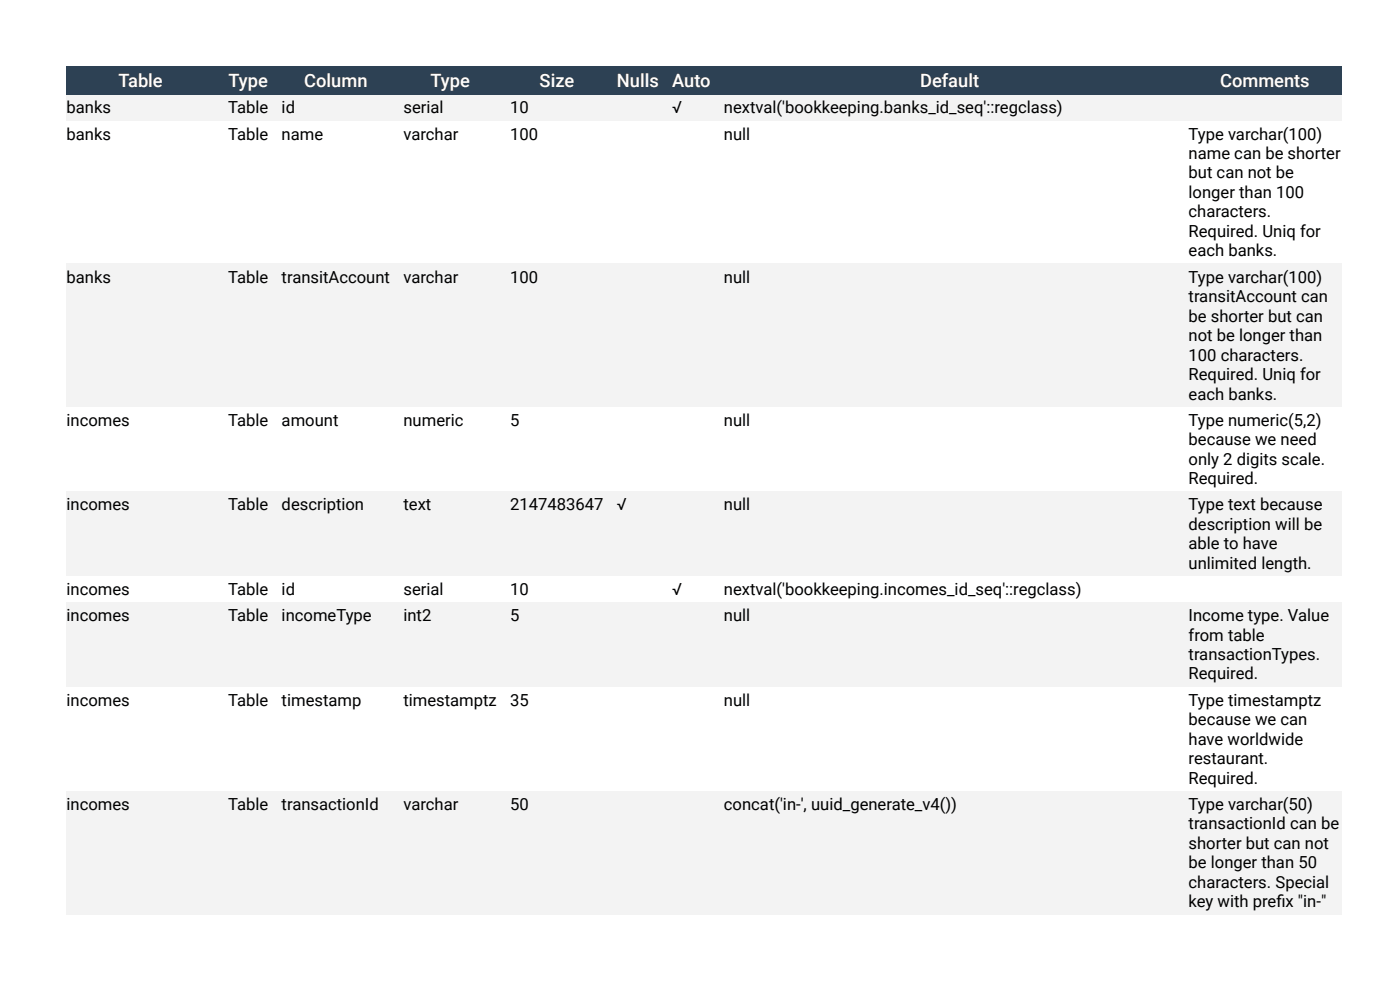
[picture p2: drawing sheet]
<svg xmlns="http://www.w3.org/2000/svg" width="297mm" height="210mm" viewBox="0 0 297 210" stroke-linecap="round" stroke-linejoin="round" font-family="sans-serif">
<defs><g id="words">
<g font-size="3.9" fill="#fff">
<text x="25.1" y="18.4">Table</text>
<text x="48.5" y="18.4">Type</text>
<text x="64.5" y="18.4">Column</text>
<text x="91.3" y="18.4">Type</text>
<text x="114.5" y="18.4">Size</text>
<text x="130.9" y="18.4">Nulls</text>
<text x="142.6" y="18.4">Auto</text>
<text x="195.2" y="18.4">Default</text>
<text x="258.8" y="18.4">Comments</text>
</g>
<g font-size="3.5">
<text x="14.1" y="24">banks</text>
<text x="14.1" y="29.6">banks</text>
<text x="48.4" y="24">Table</text>
<text x="48.4" y="29.6">Table</text>
<text x="59.8" y="24">id</text>
<text x="59.8" y="29.6">name</text>
<text x="85.6" y="24">serial</text>
<text x="85.6" y="29.6">varchar</text>
<text x="108.2" y="24">10</text>
<text x="108.2" y="29.6">100</text>
<text x="142.6" y="24">√</text>
<text x="153.6" y="24">nextval('bookkeeping.banks_id_seq'::regclass)</text>
<text x="153.6" y="29.6">null</text>
<text x="252.2" y="29.6">Type varchar(100)</text>
<text x="252.2" y="33.7">name can be shorter</text>
<text x="252.2" y="37.9">but can not be</text>
<text x="252.2" y="42">longer than 100</text>
<text x="252.2" y="46.1">characters.</text>
<text x="252.2" y="50.3">Required. Uniq for</text>
<text x="14.1" y="59.9">banks</text>
<text x="48.4" y="59.9">Table</text>
<text x="59.8" y="59.9">transitAccount</text>
<text x="85.6" y="59.9">varchar</text>
<text x="108.2" y="59.9">100</text>
<text x="153.6" y="59.9">null</text>
<text x="252.2" y="54.4">each banks.</text>
<text x="252.2" y="59.9">Type varchar(100)</text>
<text x="252.2" y="64.1">transitAccount can</text>
<text x="252.2" y="68.2">be shorter but can</text>
<text x="252.2" y="72.3">not be longer than</text>
<text x="252.2" y="76.5">100 characters.</text>
<text x="252.2" y="80.6">Required. Uniq for</text>
<text x="252.2" y="84.7">each banks.</text>
<text x="14.1" y="90.3">incomes</text>
<text x="48.4" y="90.3">Table</text>
<text x="59.8" y="90.3">amount</text>
<text x="85.6" y="90.3">numeric</text>
<text x="108.2" y="90.3">5</text>
<text x="153.6" y="90.3">null</text>
<text x="252.2" y="90.3">Type numeric(5,2)</text>
<text x="252.2" y="94.4">because we need</text>
<text x="252.2" y="98.6">only 2 digits scale.</text>
<text x="252.2" y="102.7">Required.</text>
<text x="14.1" y="108.2">incomes</text>
<text x="48.4" y="108.2">Table</text>
<text x="59.8" y="108.2">description</text>
<text x="85.6" y="108.2">text</text>
<text x="108.2" y="108.2">2147483647</text>
<text x="130.9" y="108.2">√</text>
<text x="153.6" y="108.2">null</text>
<text x="252.2" y="108.2">Type text because</text>
<text x="252.2" y="112.4">description will be</text>
<text x="252.2" y="116.5">able to have</text>
<text x="252.2" y="120.6">unlimited length.</text>
<text x="14.1" y="126.2">incomes</text>
<text x="14.1" y="131.7">incomes</text>
<text x="48.4" y="126.2">Table</text>
<text x="48.4" y="131.7">Table</text>
<text x="59.8" y="126.2">id</text>
<text x="59.8" y="131.7">incomeType</text>
<text x="85.6" y="126.2">serial</text>
<text x="85.6" y="131.7">int2</text>
<text x="108.2" y="126.2">10</text>
<text x="108.2" y="131.7">5</text>
<text x="142.6" y="126.2">√</text>
<text x="153.6" y="126.2">nextval('bookkeeping.incomes_id_seq'::regclass)</text>
<text x="153.6" y="131.7">null</text>
<text x="252.2" y="131.7">Income type. Value</text>
<text x="252.2" y="135.9">from table</text>
<text x="252.2" y="140">transactionTypes.</text>
<text x="14.1" y="149.7">incomes</text>
<text x="48.4" y="149.7">Table</text>
<text x="59.8" y="149.7">timestamp</text>
<text x="85.6" y="149.7">timestamptz</text>
<text x="108.2" y="149.7">35</text>
<text x="153.6" y="149.7">null</text>
<text x="252.2" y="144.1">Required.</text>
<text x="252.2" y="149.7">Type timestamptz</text>
<text x="252.2" y="153.8">because we can</text>
<text x="252.2" y="157.9">have worldwide</text>
<text x="252.2" y="162.1">restaurant.</text>
<text x="252.2" y="166.2">Required.</text>
<text x="14.1" y="171.8">incomes</text>
<text x="48.4" y="171.8">Table</text>
<text x="59.8" y="171.8">transactionId</text>
<text x="85.6" y="171.8">varchar</text>
<text x="108.2" y="171.8">50</text>
<text x="153.6" y="171.8">concat('in-', uuid_generate_v4())</text>
<text x="252.2" y="171.8">Type varchar(50)</text>
<text x="252.2" y="175.9">transactionId can be</text>
<text x="252.2" y="180">shorter but can not</text>
<text x="252.2" y="184.2">be longer than 50</text>
<text x="252.2" y="188.3">characters. Special</text>
<text x="252.2" y="192.4">key with pref</text>
<text x="270.8" y="192.4">ix &quot;in-&quot;</text>
</g>
</g></defs>
<g fill="#f3f3f3">
<path d="M250.7 167.8h33.8v26.2h-33.8z"/>
<path d="M152.2 167.8h98.5v26.2h-98.5z"/>
<path d="M141.2 167.8h11v26.2h-11z"/>
<path d="M129.5 167.8h11.7v26.2h-11.7z"/>
<path d="M106.8 167.8h22.7v26.2h-22.7z"/>
<path d="M84.2 167.8h22.6v26.2h-22.6z"/>
<path d="M58.3 167.8h25.9v26.2h-25.9z"/>
<path d="M47 167.8h11.3v26.2h-11.3z"/>
<path d="M14.1 167.8h32.9v26.2h-32.9z"/>
<path d="M250.7 127.8h33.8v17.9h-33.8z"/>
<path d="M152.2 127.8h98.5v17.9h-98.5z"/>
<path d="M141.2 127.8h11v17.9h-11z"/>
<path d="M129.5 127.8h11.7v17.9h-11.7z"/>
<path d="M106.8 127.8h22.7v17.9h-22.7z"/>
<path d="M84.2 127.8h22.6v17.9h-22.6z"/>
<path d="M58.3 127.8h25.9v17.9h-25.9z"/>
<path d="M47 127.8h11.3v17.9h-11.3z"/>
<path d="M14.1 127.8h32.9v17.9h-32.9z"/>
<path d="M250.7 104.3h33.8v17.9h-33.8z"/>
<path d="M152.2 104.3h98.5v17.9h-98.5z"/>
<path d="M141.2 104.3h11v17.9h-11z"/>
<path d="M129.5 104.3h11.7v17.9h-11.7z"/>
<path d="M106.8 104.3h22.7v17.9h-22.7z"/>
<path d="M84.2 104.3h22.6v17.9h-22.6z"/>
<path d="M58.3 104.3h25.9v17.9h-25.9z"/>
<path d="M47 104.3h11.3v17.9h-11.3z"/>
<path d="M14.1 104.3h32.9v17.9h-32.9z"/>
<path d="M250.7 56h33.8v30.3h-33.8z"/>
<path d="M152.2 56h98.5v30.3h-98.5z"/>
<path d="M141.2 56h11v30.3h-11z"/>
<path d="M129.5 56h11.7v30.3h-11.7z"/>
<path d="M106.8 56h22.7v30.3h-22.7z"/>
<path d="M84.2 56h22.6v30.3h-22.6z"/>
<path d="M58.3 56h25.9v30.3h-25.9z"/>
<path d="M47 56h11.3v30.3h-11.3z"/>
<path d="M14.1 56h32.9v30.3h-32.9z"/>
<path d="M250.7 20.1h33.8v5.5h-33.8z"/>
<path d="M152.2 20.1h98.5v5.5h-98.5z"/>
<path d="M141.2 20.1h11v5.5h-11z"/>
<path d="M129.5 20.1h11.7v5.5h-11.7z"/>
<path d="M106.8 20.1h22.7v5.5h-22.7z"/>
<path d="M84.2 20.1h22.6v5.5h-22.6z"/>
<path d="M58.3 20.1h25.9v5.5h-25.9z"/>
<path d="M47 20.1h11.3v5.5h-11.3z"/>
<path d="M14.1 20.1h32.9v5.5h-32.9z"/>
</g>
<g fill="#2d4154">
<path d="M250.7 14.1h33.8v6h-33.8z"/>
<path d="M152.2 14.1h98.5v6h-98.5z"/>
<path d="M141.2 14.1h11v6h-11z"/>
<path d="M129.5 14.1h11.7v6h-11.7z"/>
<path d="M106.8 14.1h22.7v6h-22.7z"/>
<path d="M84.2 14.1h22.6v6h-22.6z"/>
<path d="M58.3 14.1h25.9v6h-25.9z"/>
<path d="M47 14.1h11.3v6h-11.3z"/>
<path d="M14.1 14.1h32.9v6h-32.9z"/>
</g>
<use href="#words"/>
</svg>
